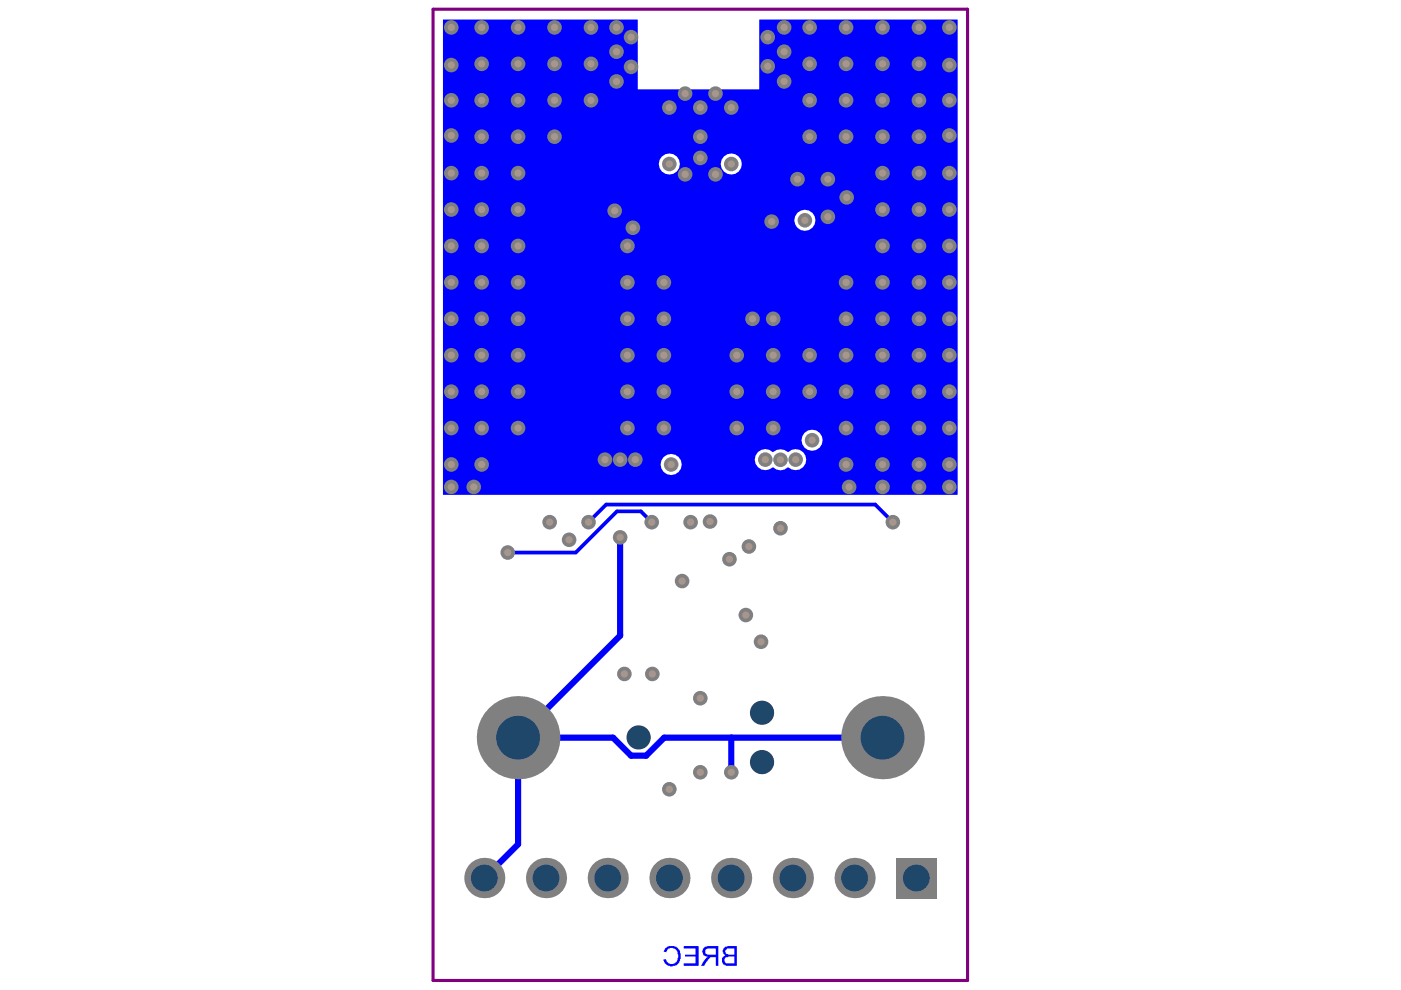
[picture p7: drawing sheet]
<svg xmlns="http://www.w3.org/2000/svg" width="297mm" height="210mm" viewBox="0 0 297 210" stroke-linecap="round" stroke-linejoin="round" font-family="sans-serif">
<path d="M93.9 4.1h41.3v14.8h25.8v-14.8h42v100.8h-109.1zM152.8 34.8a2.25 2.25 0 0 0 4.5 0 2.25 2.25 0 0 0-4.5 0zM139.7 34.8a2.25 2.25 0 0 0 4.5 0 2.25 2.25 0 0 0-4.5 0zM168.4 46.7a2.25 2.25 0 0 0 4.5 0 2.25 2.25 0 0 0-4.5 0zM169.9 93.3a2.25 2.25 0 0 0 4.5 0 2.25 2.25 0 0 0-4.5 0zM160.7 95.9a2.27 2.27 0 0 0 0 3.2 2.27 2.27 0 0 0 3.2 0 2.24 2.24 0 0 0 3.2 0 2.25 2.25 0 0 0 3.1 0 2.25 2.25 0 0 0 .1-3.2 2.25 2.25 0 0 0-3.2 0 2.44 2.44 0 0 0-3.3 0 2.24 2.24 0 0 0-3.1 0zM140.1 98.5a2.24 2.24 0 0 0 4.4 0 2.24 2.24 0 0 0-4.4 0z" fill="#00f"/>
<path d="M124.8 110.7l3.7-3.7h57.1l3.7 3.7M138.2 110.7l-2.3-2.3h-5.1l-8.7 8.7h-14.4M148.5 163.7v.9" fill="none" stroke="#00f" stroke-width=".79"/>
<path d="M131.5 113.9v20.9l-21.7 21.6M109.8 156.4h20.2l3.8 3.8h3.2l3.8-3.8h46.3M109.8 156.4v22.6l-7.1 7.2M155 156.4v7.3" fill="none" stroke="#00f" stroke-width="1.3"/>
<g fill="#00f">
<path d="M145 200.6h3.1v4.2h-3.1v-.5h2.5v-1.5h-2.3v-.4h2.3v-1.3h-2.5z"/>
<path d="M141 201a2.38 2.38 0 0 1 2.7 0 2.52 2.52 0 0 1-.3 3.6l-.5 .2a1.66 1.66 0 0 1-2.2-1.3l.5-.2a1.25 1.25 0 0 0 1.3 1.1 1.25 1.25 0 0 0 1.2-1.3h.1a2.86 2.86 0 0 0-.5-1.9h-.2a1.08 1.08 0 0 0-1.7 .3l-.1 .4-.6-.1z"/>
<path d="M153.9 201.4h.1a.59 .59 0 0 1 .8-.3h.9v1.3h-1.3v-.1h-.3a.67 .67 0 0 1-.2-.9zM153.7 203.1l.7-.2v-.1h1.3v1.5h-1.2a.71 .71 0 0 1-.9-.7zM153.3 201.1l-.1 .8 .7 .7-.3 .1a1.09 1.09 0 0 0-.1 1.8l.4 .1v.2h2.3v-4.2h-1.9l-.6 .1z"/>
<path d="M149.6 201.4l.3-.3h1.9v1.3h-1.9v-.1a.6 .6 0 0 1-.3-.9zM149 201.1v.3a.98 .98 0 0 0 .9 1.4l.2 .1-.4 .2-1.1 1.7h.7l.8-1.3 .5-.6h1.2v1.9h.5v-4.2h-2.4l-.5 .1z"/>
</g>
<circle cx="158.8" cy="115.9" r="1.55" fill="#808080"/>
<circle cx="158.8" cy="115.9" r=".77" fill="#a6968d"/>
<circle cx="150.5" cy="110.6" r="1.55" fill="#808080"/>
<circle cx="150.5" cy="110.6" r=".77" fill="#a6968d"/>
<circle cx="158.1" cy="130.4" r="1.55" fill="#808080"/>
<circle cx="158.1" cy="130.4" r=".77" fill="#a6968d"/>
<circle cx="161.4" cy="136.1" r="1.55" fill="#808080"/>
<circle cx="161.4" cy="136.1" r=".77" fill="#a6968d"/>
<circle cx="120.7" cy="114.4" r="1.55" fill="#808080"/>
<circle cx="120.7" cy="114.4" r=".77" fill="#a6968d"/>
<circle cx="124.8" cy="110.7" r="1.55" fill="#808080"/>
<circle cx="124.8" cy="110.7" r=".77" fill="#a6968d"/>
<circle cx="131.5" cy="113.9" r="1.55" fill="#808080"/>
<circle cx="131.5" cy="113.9" r=".77" fill="#a6968d"/>
<circle cx="144.6" cy="123.2" r="1.55" fill="#808080"/>
<circle cx="144.6" cy="123.2" r=".77" fill="#a6968d"/>
<circle cx="194.8" cy="5.8" r="1.55" fill="#808080"/>
<circle cx="194.8" cy="5.8" r=".77" fill="#a6968d"/>
<circle cx="194.8" cy="13.5" r="1.55" fill="#808080"/>
<circle cx="194.8" cy="13.5" r=".77" fill="#a6968d"/>
<circle cx="194.8" cy="21.3" r="1.55" fill="#808080"/>
<circle cx="194.8" cy="21.3" r=".77" fill="#a6968d"/>
<circle cx="194.8" cy="29" r="1.55" fill="#808080"/>
<circle cx="194.8" cy="29" r=".77" fill="#a6968d"/>
<circle cx="194.8" cy="36.7" r="1.55" fill="#808080"/>
<circle cx="194.8" cy="36.7" r=".77" fill="#a6968d"/>
<circle cx="194.8" cy="44.4" r="1.55" fill="#808080"/>
<circle cx="194.8" cy="44.4" r=".77" fill="#a6968d"/>
<circle cx="194.8" cy="52.1" r="1.55" fill="#808080"/>
<circle cx="194.8" cy="52.2" r=".77" fill="#a6968d"/>
<circle cx="194.8" cy="59.9" r="1.55" fill="#808080"/>
<circle cx="194.8" cy="59.9" r=".77" fill="#a6968d"/>
<circle cx="194.8" cy="67.6" r="1.55" fill="#808080"/>
<circle cx="194.8" cy="67.6" r=".77" fill="#a6968d"/>
<circle cx="194.8" cy="75.3" r="1.55" fill="#808080"/>
<circle cx="194.8" cy="75.3" r=".77" fill="#a6968d"/>
<circle cx="194.8" cy="83" r="1.55" fill="#808080"/>
<circle cx="194.8" cy="83" r=".77" fill="#a6968d"/>
<circle cx="194.8" cy="90.8" r="1.55" fill="#808080"/>
<circle cx="194.8" cy="90.8" r=".77" fill="#a6968d"/>
<circle cx="187.1" cy="5.8" r="1.55" fill="#808080"/>
<circle cx="187.1" cy="5.8" r=".77" fill="#a6968d"/>
<circle cx="187.1" cy="13.5" r="1.55" fill="#808080"/>
<circle cx="187.1" cy="13.5" r=".77" fill="#a6968d"/>
<circle cx="187.1" cy="21.3" r="1.55" fill="#808080"/>
<circle cx="187.1" cy="21.3" r=".77" fill="#a6968d"/>
<circle cx="187.1" cy="29" r="1.55" fill="#808080"/>
<circle cx="187.1" cy="29" r=".77" fill="#a6968d"/>
<circle cx="187.1" cy="36.7" r="1.55" fill="#808080"/>
<circle cx="187.1" cy="36.7" r=".77" fill="#a6968d"/>
<circle cx="187.1" cy="44.4" r="1.55" fill="#808080"/>
<circle cx="187.1" cy="44.4" r=".77" fill="#a6968d"/>
<circle cx="187.1" cy="52.1" r="1.55" fill="#808080"/>
<circle cx="187.1" cy="52.2" r=".77" fill="#a6968d"/>
<circle cx="187.1" cy="59.9" r="1.55" fill="#808080"/>
<circle cx="187.1" cy="59.9" r=".77" fill="#a6968d"/>
<circle cx="187.1" cy="67.6" r="1.55" fill="#808080"/>
<circle cx="187.1" cy="67.6" r=".77" fill="#a6968d"/>
<circle cx="187.1" cy="75.3" r="1.55" fill="#808080"/>
<circle cx="187.1" cy="75.3" r=".77" fill="#a6968d"/>
<circle cx="187.1" cy="83" r="1.55" fill="#808080"/>
<circle cx="187.1" cy="83" r=".77" fill="#a6968d"/>
<circle cx="187.1" cy="90.8" r="1.55" fill="#808080"/>
<circle cx="187.1" cy="90.8" r=".77" fill="#a6968d"/>
<circle cx="179.4" cy="5.8" r="1.55" fill="#808080"/>
<circle cx="179.4" cy="5.8" r=".77" fill="#a6968d"/>
<circle cx="179.4" cy="13.5" r="1.55" fill="#808080"/>
<circle cx="179.4" cy="13.5" r=".77" fill="#a6968d"/>
<circle cx="179.4" cy="21.3" r="1.55" fill="#808080"/>
<circle cx="179.4" cy="21.3" r=".77" fill="#a6968d"/>
<circle cx="179.4" cy="29" r="1.55" fill="#808080"/>
<circle cx="179.4" cy="29" r=".77" fill="#a6968d"/>
<circle cx="179.4" cy="59.9" r="1.55" fill="#808080"/>
<circle cx="179.4" cy="59.9" r=".77" fill="#a6968d"/>
<circle cx="179.4" cy="67.6" r="1.55" fill="#808080"/>
<circle cx="179.4" cy="67.6" r=".77" fill="#a6968d"/>
<circle cx="179.4" cy="75.3" r="1.55" fill="#808080"/>
<circle cx="179.4" cy="75.3" r=".77" fill="#a6968d"/>
<circle cx="179.4" cy="83" r="1.55" fill="#808080"/>
<circle cx="179.4" cy="83" r=".77" fill="#a6968d"/>
<circle cx="179.4" cy="90.8" r="1.55" fill="#808080"/>
<circle cx="179.4" cy="90.8" r=".77" fill="#a6968d"/>
<circle cx="171.7" cy="5.8" r="1.55" fill="#808080"/>
<circle cx="171.7" cy="5.8" r=".77" fill="#a6968d"/>
<circle cx="171.7" cy="13.5" r="1.55" fill="#808080"/>
<circle cx="171.7" cy="13.5" r=".77" fill="#a6968d"/>
<circle cx="171.7" cy="21.3" r="1.55" fill="#808080"/>
<circle cx="171.7" cy="21.3" r=".77" fill="#a6968d"/>
<circle cx="171.7" cy="29" r="1.55" fill="#808080"/>
<circle cx="171.7" cy="29" r=".77" fill="#a6968d"/>
<circle cx="171.7" cy="75.3" r="1.55" fill="#808080"/>
<circle cx="171.7" cy="75.3" r=".77" fill="#a6968d"/>
<circle cx="171.7" cy="83" r="1.55" fill="#808080"/>
<circle cx="171.7" cy="83" r=".77" fill="#a6968d"/>
<circle cx="163.9" cy="67.6" r="1.55" fill="#808080"/>
<circle cx="163.9" cy="67.6" r=".77" fill="#a6968d"/>
<circle cx="163.9" cy="75.3" r="1.55" fill="#808080"/>
<circle cx="163.9" cy="75.3" r=".77" fill="#a6968d"/>
<circle cx="163.9" cy="83" r="1.55" fill="#808080"/>
<circle cx="163.9" cy="83" r=".77" fill="#a6968d"/>
<circle cx="163.9" cy="90.8" r="1.55" fill="#808080"/>
<circle cx="163.9" cy="90.8" r=".77" fill="#a6968d"/>
<circle cx="156.2" cy="75.3" r="1.55" fill="#808080"/>
<circle cx="156.2" cy="75.3" r=".77" fill="#a6968d"/>
<circle cx="156.2" cy="83" r="1.55" fill="#808080"/>
<circle cx="156.2" cy="83" r=".77" fill="#a6968d"/>
<circle cx="156.2" cy="90.8" r="1.55" fill="#808080"/>
<circle cx="156.2" cy="90.8" r=".77" fill="#a6968d"/>
<circle cx="148.5" cy="29" r="1.55" fill="#808080"/>
<circle cx="148.5" cy="29" r=".77" fill="#a6968d"/>
<circle cx="140.8" cy="59.9" r="1.55" fill="#808080"/>
<circle cx="140.8" cy="59.9" r=".77" fill="#a6968d"/>
<circle cx="140.8" cy="67.6" r="1.55" fill="#808080"/>
<circle cx="140.8" cy="67.6" r=".77" fill="#a6968d"/>
<circle cx="140.8" cy="75.3" r="1.55" fill="#808080"/>
<circle cx="140.8" cy="75.3" r=".77" fill="#a6968d"/>
<circle cx="140.8" cy="83" r="1.55" fill="#808080"/>
<circle cx="140.8" cy="83" r=".77" fill="#a6968d"/>
<circle cx="140.8" cy="90.8" r="1.55" fill="#808080"/>
<circle cx="140.8" cy="90.8" r=".77" fill="#a6968d"/>
<circle cx="133" cy="52.1" r="1.55" fill="#808080"/>
<circle cx="133" cy="52.2" r=".77" fill="#a6968d"/>
<circle cx="133" cy="59.9" r="1.55" fill="#808080"/>
<circle cx="133" cy="59.9" r=".77" fill="#a6968d"/>
<circle cx="133" cy="67.6" r="1.55" fill="#808080"/>
<circle cx="133" cy="67.6" r=".77" fill="#a6968d"/>
<circle cx="133" cy="75.3" r="1.55" fill="#808080"/>
<circle cx="133" cy="75.3" r=".77" fill="#a6968d"/>
<circle cx="133" cy="83" r="1.55" fill="#808080"/>
<circle cx="133" cy="83" r=".77" fill="#a6968d"/>
<circle cx="133" cy="90.8" r="1.55" fill="#808080"/>
<circle cx="133" cy="90.8" r=".77" fill="#a6968d"/>
<circle cx="125.3" cy="5.8" r="1.55" fill="#808080"/>
<circle cx="125.3" cy="5.8" r=".77" fill="#a6968d"/>
<circle cx="125.3" cy="13.5" r="1.55" fill="#808080"/>
<circle cx="125.3" cy="13.5" r=".77" fill="#a6968d"/>
<circle cx="125.3" cy="21.3" r="1.55" fill="#808080"/>
<circle cx="125.3" cy="21.3" r=".77" fill="#a6968d"/>
<circle cx="117.6" cy="5.8" r="1.55" fill="#808080"/>
<circle cx="117.6" cy="5.8" r=".77" fill="#a6968d"/>
<circle cx="117.6" cy="13.5" r="1.55" fill="#808080"/>
<circle cx="117.6" cy="13.5" r=".77" fill="#a6968d"/>
<circle cx="117.6" cy="21.3" r="1.55" fill="#808080"/>
<circle cx="117.6" cy="21.3" r=".77" fill="#a6968d"/>
<circle cx="117.6" cy="29" r="1.55" fill="#808080"/>
<circle cx="117.6" cy="29" r=".77" fill="#a6968d"/>
<circle cx="109.8" cy="5.8" r="1.55" fill="#808080"/>
<circle cx="109.8" cy="5.8" r=".77" fill="#a6968d"/>
<circle cx="109.8" cy="13.5" r="1.55" fill="#808080"/>
<circle cx="109.8" cy="13.5" r=".77" fill="#a6968d"/>
<circle cx="109.8" cy="21.3" r="1.55" fill="#808080"/>
<circle cx="109.8" cy="21.3" r=".77" fill="#a6968d"/>
<circle cx="109.8" cy="29" r="1.55" fill="#808080"/>
<circle cx="109.8" cy="29" r=".77" fill="#a6968d"/>
<circle cx="109.8" cy="36.7" r="1.55" fill="#808080"/>
<circle cx="109.8" cy="36.7" r=".77" fill="#a6968d"/>
<circle cx="109.8" cy="44.4" r="1.55" fill="#808080"/>
<circle cx="109.8" cy="44.4" r=".77" fill="#a6968d"/>
<circle cx="109.8" cy="52.1" r="1.55" fill="#808080"/>
<circle cx="109.8" cy="52.2" r=".77" fill="#a6968d"/>
<circle cx="109.8" cy="59.9" r="1.55" fill="#808080"/>
<circle cx="109.8" cy="59.9" r=".77" fill="#a6968d"/>
<circle cx="109.8" cy="67.6" r="1.55" fill="#808080"/>
<circle cx="109.8" cy="67.6" r=".77" fill="#a6968d"/>
<circle cx="109.8" cy="75.3" r="1.55" fill="#808080"/>
<circle cx="109.8" cy="75.3" r=".77" fill="#a6968d"/>
<circle cx="109.8" cy="83" r="1.55" fill="#808080"/>
<circle cx="109.8" cy="83" r=".77" fill="#a6968d"/>
<circle cx="109.8" cy="90.8" r="1.55" fill="#808080"/>
<circle cx="109.8" cy="90.8" r=".77" fill="#a6968d"/>
<circle cx="102.1" cy="5.8" r="1.55" fill="#808080"/>
<circle cx="102.1" cy="5.8" r=".77" fill="#a6968d"/>
<circle cx="102.1" cy="13.5" r="1.55" fill="#808080"/>
<circle cx="102.1" cy="13.5" r=".77" fill="#a6968d"/>
<circle cx="102.1" cy="21.3" r="1.55" fill="#808080"/>
<circle cx="102.1" cy="21.3" r=".77" fill="#a6968d"/>
<circle cx="102.1" cy="29" r="1.55" fill="#808080"/>
<circle cx="102.1" cy="29" r=".77" fill="#a6968d"/>
<circle cx="102.1" cy="36.7" r="1.55" fill="#808080"/>
<circle cx="102.1" cy="36.7" r=".77" fill="#a6968d"/>
<circle cx="102.1" cy="44.4" r="1.55" fill="#808080"/>
<circle cx="102.1" cy="44.4" r=".77" fill="#a6968d"/>
<circle cx="102.1" cy="52.1" r="1.55" fill="#808080"/>
<circle cx="102.1" cy="52.2" r=".77" fill="#a6968d"/>
<circle cx="102.1" cy="59.9" r="1.55" fill="#808080"/>
<circle cx="102.1" cy="59.9" r=".77" fill="#a6968d"/>
<circle cx="102.1" cy="67.6" r="1.55" fill="#808080"/>
<circle cx="102.1" cy="67.6" r=".77" fill="#a6968d"/>
<circle cx="102.1" cy="75.3" r="1.55" fill="#808080"/>
<circle cx="102.1" cy="75.3" r=".77" fill="#a6968d"/>
<circle cx="102.1" cy="83" r="1.55" fill="#808080"/>
<circle cx="102.1" cy="83" r=".77" fill="#a6968d"/>
<circle cx="102.1" cy="90.8" r="1.55" fill="#808080"/>
<circle cx="102.1" cy="90.8" r=".77" fill="#a6968d"/>
<circle cx="163.6" cy="47" r="1.55" fill="#808080"/>
<circle cx="163.6" cy="47" r=".77" fill="#a6968d"/>
<circle cx="151.7" cy="37" r="1.55" fill="#808080"/>
<circle cx="151.7" cy="37" r=".77" fill="#a6968d"/>
<circle cx="159.6" cy="67.6" r="1.55" fill="#808080"/>
<circle cx="159.6" cy="67.6" r=".77" fill="#a6968d"/>
<circle cx="175.5" cy="46" r="1.55" fill="#808080"/>
<circle cx="175.5" cy="46" r=".77" fill="#a6968d"/>
<circle cx="179.5" cy="41.9" r="1.55" fill="#808080"/>
<circle cx="179.5" cy="41.9" r=".77" fill="#a6968d"/>
<circle cx="175.5" cy="38" r="1.55" fill="#808080"/>
<circle cx="175.5" cy="38" r=".77" fill="#a6968d"/>
<circle cx="169.1" cy="38" r="1.55" fill="#808080"/>
<circle cx="169.1" cy="38" r=".77" fill="#a6968d"/>
<circle cx="180" cy="103.2" r="1.55" fill="#808080"/>
<circle cx="180" cy="103.2" r=".77" fill="#a6968d"/>
<circle cx="187.1" cy="103.2" r="1.55" fill="#808080"/>
<circle cx="187.1" cy="103.2" r=".77" fill="#a6968d"/>
<circle cx="194.8" cy="103.2" r="1.55" fill="#808080"/>
<circle cx="194.8" cy="103.2" r=".77" fill="#a6968d"/>
<circle cx="201.3" cy="103.2" r="1.55" fill="#808080"/>
<circle cx="201.3" cy="103.2" r=".77" fill="#a6968d"/>
<circle cx="201.3" cy="98.5" r="1.55" fill="#808080"/>
<circle cx="201.3" cy="98.5" r=".77" fill="#a6968d"/>
<circle cx="194.8" cy="98.5" r="1.55" fill="#808080"/>
<circle cx="194.8" cy="98.5" r=".77" fill="#a6968d"/>
<circle cx="187.1" cy="98.5" r="1.55" fill="#808080"/>
<circle cx="187.1" cy="98.5" r=".77" fill="#a6968d"/>
<circle cx="179.4" cy="98.5" r="1.55" fill="#808080"/>
<circle cx="179.4" cy="98.5" r=".77" fill="#a6968d"/>
<circle cx="102.1" cy="98.5" r="1.55" fill="#808080"/>
<circle cx="102.1" cy="98.5" r=".77" fill="#a6968d"/>
<circle cx="100.4" cy="103.2" r="1.55" fill="#808080"/>
<circle cx="100.4" cy="103.2" r=".77" fill="#a6968d"/>
<circle cx="95.7" cy="103.2" r="1.55" fill="#808080"/>
<circle cx="95.7" cy="103.2" r=".77" fill="#a6968d"/>
<circle cx="95.7" cy="98.5" r="1.55" fill="#808080"/>
<circle cx="95.7" cy="98.5" r=".77" fill="#a6968d"/>
<circle cx="95.7" cy="5.8" r="1.55" fill="#808080"/>
<circle cx="95.7" cy="5.8" r=".77" fill="#a6968d"/>
<circle cx="95.7" cy="13.8" r="1.55" fill="#808080"/>
<circle cx="95.7" cy="13.8" r=".77" fill="#a6968d"/>
<circle cx="95.7" cy="21.3" r="1.55" fill="#808080"/>
<circle cx="95.7" cy="21.3" r=".77" fill="#a6968d"/>
<circle cx="95.7" cy="28.7" r="1.55" fill="#808080"/>
<circle cx="95.7" cy="28.7" r=".77" fill="#a6968d"/>
<circle cx="95.7" cy="36.7" r="1.55" fill="#808080"/>
<circle cx="95.7" cy="36.7" r=".77" fill="#a6968d"/>
<circle cx="95.7" cy="44.4" r="1.55" fill="#808080"/>
<circle cx="95.7" cy="44.4" r=".77" fill="#a6968d"/>
<circle cx="95.7" cy="52.1" r="1.55" fill="#808080"/>
<circle cx="95.7" cy="52.2" r=".77" fill="#a6968d"/>
<circle cx="95.7" cy="59.9" r="1.55" fill="#808080"/>
<circle cx="95.7" cy="59.9" r=".77" fill="#a6968d"/>
<circle cx="95.7" cy="67.6" r="1.55" fill="#808080"/>
<circle cx="95.7" cy="67.6" r=".77" fill="#a6968d"/>
<circle cx="95.7" cy="75.3" r="1.55" fill="#808080"/>
<circle cx="95.7" cy="75.3" r=".77" fill="#a6968d"/>
<circle cx="95.7" cy="83" r="1.55" fill="#808080"/>
<circle cx="95.7" cy="83" r=".77" fill="#a6968d"/>
<circle cx="95.7" cy="90.8" r="1.55" fill="#808080"/>
<circle cx="95.7" cy="90.8" r=".77" fill="#a6968d"/>
<circle cx="155" cy="163.7" r="1.55" fill="#808080"/>
<circle cx="155" cy="163.7" r=".77" fill="#a6968d"/>
<circle cx="141.9" cy="167.3" r="1.55" fill="#808080"/>
<circle cx="141.9" cy="167.3" r=".77" fill="#a6968d"/>
<circle cx="165.5" cy="112" r="1.55" fill="#808080"/>
<circle cx="165.5" cy="112" r=".77" fill="#a6968d"/>
<circle cx="138.3" cy="142.9" r="1.55" fill="#808080"/>
<circle cx="138.3" cy="142.9" r=".77" fill="#a6968d"/>
<circle cx="132.4" cy="142.9" r="1.55" fill="#808080"/>
<circle cx="132.4" cy="142.9" r=".77" fill="#a6968d"/>
<circle cx="170.7" cy="46.7" r="1.55" fill="#808080"/>
<circle cx="170.7" cy="46.7" r=".77" fill="#a6968d"/>
<circle cx="172.2" cy="93.3" r="1.55" fill="#808080"/>
<circle cx="172.2" cy="93.3" r=".77" fill="#a6968d"/>
<circle cx="154.7" cy="118.6" r="1.55" fill="#808080"/>
<circle cx="154.7" cy="118.6" r=".77" fill="#a6968d"/>
<circle cx="146.4" cy="110.7" r="1.55" fill="#808080"/>
<circle cx="146.4" cy="110.7" r=".77" fill="#a6968d"/>
<circle cx="107.7" cy="117.1" r="1.55" fill="#808080"/>
<circle cx="107.7" cy="117.1" r=".77" fill="#a6968d"/>
<circle cx="138.2" cy="110.7" r="1.55" fill="#808080"/>
<circle cx="138.2" cy="110.7" r=".77" fill="#a6968d"/>
<circle cx="148.5" cy="148" r="1.55" fill="#808080"/>
<circle cx="148.5" cy="148" r=".77" fill="#a6968d"/>
<circle cx="148.5" cy="163.7" r="1.55" fill="#808080"/>
<circle cx="148.5" cy="163.7" r=".77" fill="#a6968d"/>
<circle cx="116.5" cy="110.7" r="1.55" fill="#808080"/>
<circle cx="116.5" cy="110.7" r=".77" fill="#a6968d"/>
<circle cx="189.3" cy="110.7" r="1.55" fill="#808080"/>
<circle cx="189.3" cy="110.7" r=".77" fill="#a6968d"/>
<circle cx="155" cy="34.8" r="1.55" fill="#808080"/>
<circle cx="155" cy="34.8" r=".77" fill="#a6968d"/>
<circle cx="141.9" cy="34.8" r="1.55" fill="#808080"/>
<circle cx="141.9" cy="34.8" r=".77" fill="#a6968d"/>
<circle cx="142.3" cy="98.5" r="1.55" fill="#808080"/>
<circle cx="142.3" cy="98.5" r=".77" fill="#a6968d"/>
<circle cx="128.3" cy="97.5" r="1.55" fill="#808080"/>
<circle cx="128.3" cy="97.5" r=".77" fill="#a6968d"/>
<circle cx="134.7" cy="97.5" r="1.55" fill="#808080"/>
<circle cx="134.7" cy="97.5" r=".77" fill="#a6968d"/>
<circle cx="131.5" cy="97.5" r="1.55" fill="#808080"/>
<circle cx="131.5" cy="97.5" r=".77" fill="#a6968d"/>
<circle cx="162.3" cy="97.5" r="1.55" fill="#808080"/>
<circle cx="162.3" cy="97.5" r=".77" fill="#a6968d"/>
<circle cx="168.7" cy="97.5" r="1.55" fill="#808080"/>
<circle cx="168.7" cy="97.5" r=".77" fill="#a6968d"/>
<circle cx="165.5" cy="97.5" r="1.55" fill="#808080"/>
<circle cx="165.5" cy="97.5" r=".77" fill="#a6968d"/>
<circle cx="133.8" cy="14.2" r="1.55" fill="#808080"/>
<circle cx="133.8" cy="14.2" r=".77" fill="#a6968d"/>
<circle cx="133.8" cy="7.9" r="1.55" fill="#808080"/>
<circle cx="133.8" cy="7.9" r=".77" fill="#a6968d"/>
<circle cx="162.8" cy="7.9" r="1.55" fill="#808080"/>
<circle cx="162.8" cy="7.9" r=".77" fill="#a6968d"/>
<circle cx="162.8" cy="14.1" r="1.55" fill="#808080"/>
<circle cx="162.8" cy="14.1" r=".77" fill="#a6968d"/>
<circle cx="151.7" cy="19.8" r="1.55" fill="#808080"/>
<circle cx="151.7" cy="19.8" r=".77" fill="#a6968d"/>
<circle cx="145.3" cy="19.8" r="1.55" fill="#808080"/>
<circle cx="145.3" cy="19.8" r=".77" fill="#a6968d"/>
<circle cx="145.3" cy="37" r="1.55" fill="#808080"/>
<circle cx="145.3" cy="37" r=".77" fill="#a6968d"/>
<circle cx="134.2" cy="48.3" r="1.55" fill="#808080"/>
<circle cx="134.2" cy="48.3" r=".77" fill="#a6968d"/>
<circle cx="148.5" cy="33.5" r="1.55" fill="#808080"/>
<circle cx="148.5" cy="33.5" r=".77" fill="#a6968d"/>
<circle cx="155" cy="22.8" r="1.55" fill="#808080"/>
<circle cx="155" cy="22.8" r=".77" fill="#a6968d"/>
<circle cx="148.5" cy="22.8" r="1.55" fill="#808080"/>
<circle cx="148.5" cy="22.8" r=".77" fill="#a6968d"/>
<circle cx="141.9" cy="22.8" r="1.55" fill="#808080"/>
<circle cx="141.9" cy="22.8" r=".77" fill="#a6968d"/>
<circle cx="166.3" cy="17.3" r="1.55" fill="#808080"/>
<circle cx="166.3" cy="17.3" r=".77" fill="#a6968d"/>
<circle cx="166.3" cy="11" r="1.55" fill="#808080"/>
<circle cx="166.3" cy="11" r=".77" fill="#a6968d"/>
<circle cx="166.3" cy="5.8" r="1.55" fill="#808080"/>
<circle cx="166.3" cy="5.8" r=".77" fill="#a6968d"/>
<circle cx="130.7" cy="17.3" r="1.55" fill="#808080"/>
<circle cx="130.7" cy="17.3" r=".77" fill="#a6968d"/>
<circle cx="130.7" cy="11" r="1.55" fill="#808080"/>
<circle cx="130.7" cy="11" r=".77" fill="#a6968d"/>
<circle cx="130.7" cy="5.8" r="1.55" fill="#808080"/>
<circle cx="130.7" cy="5.8" r=".77" fill="#a6968d"/>
<circle cx="130.3" cy="44.7" r="1.55" fill="#808080"/>
<circle cx="130.3" cy="44.7" r=".77" fill="#a6968d"/>
<circle cx="201.3" cy="90.8" r="1.55" fill="#808080"/>
<circle cx="201.3" cy="90.8" r=".77" fill="#a6968d"/>
<circle cx="201.3" cy="83" r="1.55" fill="#808080"/>
<circle cx="201.3" cy="83" r=".77" fill="#a6968d"/>
<circle cx="201.3" cy="75.3" r="1.55" fill="#808080"/>
<circle cx="201.3" cy="75.3" r=".77" fill="#a6968d"/>
<circle cx="201.3" cy="67.6" r="1.55" fill="#808080"/>
<circle cx="201.3" cy="67.6" r=".77" fill="#a6968d"/>
<circle cx="201.3" cy="59.9" r="1.55" fill="#808080"/>
<circle cx="201.3" cy="59.9" r=".77" fill="#a6968d"/>
<circle cx="201.3" cy="52.1" r="1.55" fill="#808080"/>
<circle cx="201.3" cy="52.2" r=".77" fill="#a6968d"/>
<circle cx="201.3" cy="44.4" r="1.55" fill="#808080"/>
<circle cx="201.3" cy="44.4" r=".77" fill="#a6968d"/>
<circle cx="201.3" cy="36.7" r="1.55" fill="#808080"/>
<circle cx="201.3" cy="36.7" r=".77" fill="#a6968d"/>
<circle cx="201.3" cy="28.7" r="1.55" fill="#808080"/>
<circle cx="201.3" cy="28.7" r=".77" fill="#a6968d"/>
<circle cx="201.3" cy="21.3" r="1.55" fill="#808080"/>
<circle cx="201.3" cy="21.3" r=".77" fill="#a6968d"/>
<circle cx="201.3" cy="13.8" r="1.55" fill="#808080"/>
<circle cx="201.3" cy="13.8" r=".77" fill="#a6968d"/>
<circle cx="201.3" cy="5.8" r="1.55" fill="#808080"/>
<circle cx="201.3" cy="5.8" r=".77" fill="#a6968d"/>
<circle cx="135.4" cy="156.4" r="2.33" fill="#808080"/>
<circle cx="135.4" cy="156.4" r="2.56" fill="#1f4769"/>
<circle cx="161.6" cy="151.1" r="2.33" fill="#808080"/>
<circle cx="161.6" cy="151.1" r="2.56" fill="#1f4769"/>
<circle cx="161.6" cy="161.6" r="2.33" fill="#808080"/>
<circle cx="161.6" cy="161.6" r="2.56" fill="#1f4769"/>
<circle cx="187.1" cy="156.4" r="8.8" fill="#808080"/>
<circle cx="187.1" cy="156.4" r="4.6" fill="#1f4769"/>
<circle cx="115.8" cy="186.2" r="4.3" fill="#808080"/>
<circle cx="115.8" cy="186.2" r="2.83" fill="#1f4769"/>
<circle cx="168.1" cy="186.2" r="4.3" fill="#808080"/>
<circle cx="168.1" cy="186.2" r="2.83" fill="#1f4769"/>
<path d="M190 181.9h8.5v8.5h-8.5z" fill-rule="evenodd" fill="#808080"/>
<circle cx="194.3" cy="186.2" r="2.83" fill="#1f4769"/>
<circle cx="181.2" cy="186.2" r="4.3" fill="#808080"/>
<circle cx="181.2" cy="186.2" r="2.83" fill="#1f4769"/>
<circle cx="155" cy="186.2" r="4.3" fill="#808080"/>
<circle cx="155" cy="186.2" r="2.83" fill="#1f4769"/>
<circle cx="141.9" cy="186.2" r="4.3" fill="#808080"/>
<circle cx="141.9" cy="186.2" r="2.83" fill="#1f4769"/>
<circle cx="128.9" cy="186.2" r="4.3" fill="#808080"/>
<circle cx="128.9" cy="186.2" r="2.83" fill="#1f4769"/>
<circle cx="109.8" cy="156.4" r="8.8" fill="#808080"/>
<circle cx="109.8" cy="156.4" r="4.6" fill="#1f4769"/>
<circle cx="102.7" cy="186.2" r="4.3" fill="#808080"/>
<circle cx="102.7" cy="186.2" r="2.83" fill="#1f4769"/>
<path d="M91.8 2h113.3v205.9h-113.3z" fill="none" stroke="#800080" stroke-width=".66"/>
</svg>
